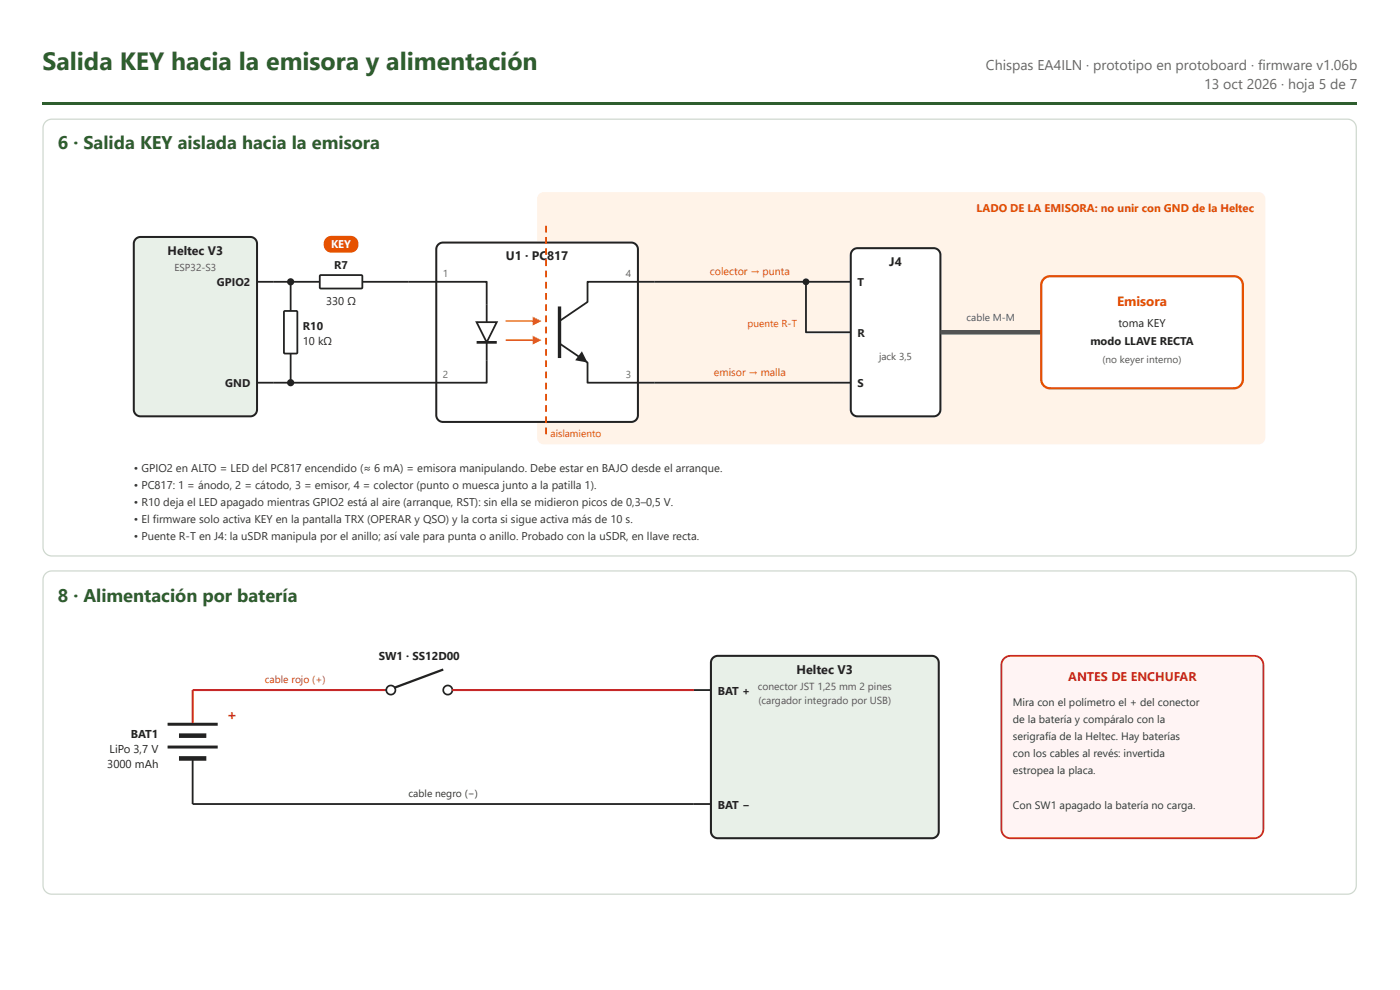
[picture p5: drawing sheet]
<svg xmlns="http://www.w3.org/2000/svg" width="297mm" height="210mm" viewBox="0 0 297 210" stroke-linecap="round" stroke-linejoin="round" font-family="sans-serif">
<defs><g id="words">
<text font-size="5.3" fill="#2e5e2e" x="9" y="14.8">Salida KEY hacia la emisora y alimentación</text>
<g font-size="3.9" fill="#2e5e2e">
<text x="12.3" y="31.5">6 · Salida KEY aislada hacia la emisora</text>
<text x="12.3" y="127.5">8 · Alimentación por batería</text>
</g>
<text font-size="3.1" fill="#c62828" x="48.1" y="152.6">+</text>
<g font-size="3" fill="#666">
<text x="209.2" y="14.8">Chispas EA4ILN · prototipo en protoboard · firmware v1.06b</text>
<text x="255.5" y="18.8">13 oct 2026 · hoja 5 de 7</text>
</g>
<text font-size="2.8" fill="#e65100" x="237" y="65">Emisora</text>
<text font-size="2.7" fill="#222" x="169" y="142.9">Heltec V3</text>
<text font-size="2.7" fill="#c62828" x="226.6" y="144.4">ANTES DE ENCHUFAR</text>
<g font-size="2.6" fill="#222">
<text x="35.6" y="54">Heltec V3</text>
<text x="107.3" y="55.2">U1 · P</text>
<text x="114.4" y="55.2">C817</text>
<text x="188.7" y="56.4">J4</text>
</g>
<text font-size="2.4" fill="#e65100" x="207.2" y="45">LADO DE LA EMISORA: no unir con GND de la Heltec</text>
<text font-size="2.4" fill="#fff" x="70.2" y="52.6">KEY</text>
<g font-size="2.4" fill="#222">
<text x="70.9" y="57.1">R7</text>
<text x="46" y="60.7">GPIO2</text>
<text x="69.2" y="64.7">330 Ω</text>
<text x="181.9" y="60.7">T</text>
<text x="64.3" y="70">R10</text>
<text x="181.9" y="71.4">R</text>
<text x="237.3" y="69.3">toma KEY</text>
<text x="64.3" y="73.1">10 kΩ</text>
<text x="231.3" y="73.1">modo LLAVE RECTA</text>
<text x="47.8" y="82.1">GND</text>
<text x="181.9" y="82.1">S</text>
<text x="80.4" y="140">SW1 · SS12D00</text>
<text x="152.3" y="147.3">BAT +</text>
<text x="23.3" y="159.6">LiPo 3,7 V</text>
<text x="27.7" y="156.4">BAT1</text>
<text x="22.7" y="162.7">3000 mAh</text>
<text x="152.3" y="171.4">BAT −</text>
</g>
<g font-size="2.4" fill="#333">
<text x="28.4" y="100.1">• GPIO2 en ALTO = LED del PC817 encendido (≈ 6 mA) = emisora manipulando. Debe estar en BAJO desde el arranque.</text>
<text x="28.4" y="103.7">• PC817: 1 = ánodo, 2 = cátodo, 3 = emisor, 4 = colector (punto o muesca junto a la patilla 1).</text>
<text x="28.4" y="107.3">• R10 deja el LED apagado mientras GPIO2 está al aire (arranque, RST): sin ella se midieron picos de 0,3–0,5 V.</text>
<text x="28.4" y="110.8">• El firmware solo activa KEY en la pantalla TRX (OPERAR y QSO) y la corta si sigue activa más de 10 s.</text>
<text x="28.4" y="114.4">• Puente R-T en J4: la uSDR manipula por el anillo; así vale para punta o anillo. Probado con la uSDR, en llave recta.</text>
</g>
<g font-size="2.3" fill="#e65100">
<text x="150.6" y="58.3">colector → punta</text>
<text x="151.5" y="79.7">emisor → malla</text>
</g>
<g font-size="2.3" fill="#333">
<text x="214.9" y="149.7">Mira con el polímetro el + del conector</text>
<text x="214.9" y="153.3">de la batería y compáralo con la</text>
<text x="214.9" y="156.9">serigrafía de la Heltec. Hay baterías</text>
<text x="214.9" y="160.6">con los cables al revés: invertida</text>
<text x="214.9" y="164.2">estropea la placa.</text>
<text x="214.9" y="171.4">Con SW1 apagado la batería no carga.</text>
</g>
<text font-size="2.2" fill="#c62828" x="56.2" y="144.8">cable rojo (+)</text>
<g font-size="2.2" fill="#555">
<text x="160.8" y="146.3">conector JST 1,25 mm 2 pines</text>
<text x="160.9" y="149.2">(cargador integrado por USB)</text>
</g>
<text font-size="2.2" fill="#333" x="86.7" y="169">cable negro (−)</text>
<g font-size="2.1" fill="#555">
<text x="37" y="57.4">ESP32-S3</text>
<text x="205.1" y="68.1">cable M-M</text>
<text x="186.5" y="76.4">jack 3,5</text>
<text x="233.9" y="76.9">(no keyer interno)</text>
</g>
<g font-size="2.1" fill="#666">
<text x="94" y="58.8">1</text>
<text x="132.8" y="58.8">4</text>
<text x="94" y="80.2">2</text>
<text x="132.8" y="80.2">3</text>
</g>
<g font-size="2.1" fill="#e65100">
<text x="158.6" y="69.3">puente R-T</text>
<text x="116.8" y="92.5">aislamiento</text>
</g>
</g></defs>
<path d="M9 21.7h278.9v.5h-278.9z" fill="#2e5e2e"/>
<path d="M9.7 25.8l.6-.4 .7-.1h274.9a1.87 1.87 0 0 1 1.8 1.8v88.9a1.87 1.87 0 0 1-1.8 1.9h-274.9a1.87 1.87 0 0 1-1.9-1.9v-88.9l.2-.7z" fill="none" stroke="#cfd8cf" stroke-width=".26"/>
<path d="M114.4 41.1l.4-.3 .6-.1h151.6a1.43 1.43 0 0 1 1.4 1.5v50.6a1.43 1.43 0 0 1-1.4 1.4h-151.6a1.43 1.43 0 0 1-1.5-1.4v-50.6l.2-.6z" fill="#fff3e8"/>
<path d="M28.8 50.7l.5-.4 .5-.1h23.3a1.43 1.43 0 0 1 1.4 1.5v35.1a1.43 1.43 0 0 1-1.4 1.5h-23.3a1.43 1.43 0 0 1-1.4-1.5v-35.1l.1-.6z" fill="#e8f0e8"/>
<path d="M28.8 50.7l.5-.4 .5-.1h23.3a1.43 1.43 0 0 1 1.4 1.5v35.1a1.43 1.43 0 0 1-1.4 1.5h-23.3a1.43 1.43 0 0 1-1.4-1.5v-35.1l.1-.6z" fill="none" stroke="#222" stroke-width=".43"/>
<path d="M54.5 59.7h13.3M76.9 59.7h9.7M54.5 81.1h3.6" fill="none" stroke="#222" stroke-width=".38"/>
<path d="M67.9 58.4l8.8-.1 .2 .3v2.4l-.3 .2h-8.6l-.2-.3z" fill="#fff"/>
<path d="M67.9 58.4l8.8-.1 .2 .3v2.4l-.3 .2h-8.6l-.2-.3z" fill="none" stroke="#222" stroke-width=".38"/>
<path d="M93 51.8l.4-.3 .6-.1h39.9a1.43 1.43 0 0 1 1.4 1.5v35.1a1.43 1.43 0 0 1-1.4 1.5h-39.9a1.43 1.43 0 0 1-1.4-1.5v-35.1l.1-.6z" fill="#fff"/>
<path d="M93 51.8l.4-.3 .6-.1h39.9a1.43 1.43 0 0 1 1.4 1.5v35.1a1.43 1.43 0 0 1-1.4 1.5h-39.9a1.43 1.43 0 0 1-1.4-1.5v-35.1l.1-.6z" fill="none" stroke="#222" stroke-width=".43"/>
<path d="M86.6 59.7h6M58.1 81.1h34.5" fill="none" stroke="#222" stroke-width=".38"/>
<circle cx="61.7" cy="59.7" r=".76" fill="#222"/>
<path d="M61.7 59.7v6.2M61.7 75v6.1" fill="none" stroke="#222" stroke-width=".38"/>
<path d="M60.3 66l2.5-.1 .3 .2v8.6l-.2 .2-2.4 .1-.2-.2z" fill="#fff"/>
<path d="M60.3 66l2.5-.1 .3 .2v8.6l-.2 .2-2.4 .1-.2-.2z" fill="none" stroke="#222" stroke-width=".38"/>
<circle cx="61.7" cy="81.1" r=".76" fill="#222"/>
<path d="M92.6 59.7h10.7v8.6M103.3 72.6v3.8" fill="none" stroke="#222" stroke-width=".38"/>
<path d="M101.1 68.3h4.3l-2.1 4.3z" fill="#fff"/>
<path d="M101.1 68.3h4.3l-2.1 4.3zM103.3 76.4v4.7h-10.7" fill="none" stroke="#222" stroke-width=".38"/>
<path d="M101.1 72.6h4.3" fill="none" stroke="#222" stroke-width=".57"/>
<path d="M107.3 68.1h6.2" fill="none" stroke="#e6a100" stroke-width=".38"/>
<path d="M113 67.1l1.9 1-1.9 .9z" fill="#e6a100"/>
<path d="M107.3 72.1h6.2" fill="none" stroke="#e6a100" stroke-width=".38"/>
<path d="M113 71.2l1.9 .9-1.9 1z" fill="#e6a100"/>
<path d="M118.7 65v10.9" fill="none" stroke="#222" stroke-width=".71" stroke-linecap="butt"/>
<path d="M135.3 59.7h-10.7v4.3l-5.9 4.1M118.7 72.8l5.9 4.1v4.2h10.7" fill="none" stroke="#222" stroke-width=".38"/>
<path d="M123.5 74.5l1.1 2.4-2.6-.5z" fill="#222"/>
<path d="M115.7 47.9h.3v1.4h-.3zM115.7 50.2h.3v1.5h-.3zM115.7 52.6h.3v1.4h-.3zM115.7 55h.3v1.4h-.3zM115.7 57.4h.3v1.4h-.3zM115.7 59.7h.3v1.5h-.3zM115.7 62.1h.3v1.4h-.3zM115.7 64.5h.3v1.4h-.3zM115.7 66.9h.3v1.4h-.3zM115.7 69.3h.3v1.4h-.3zM115.7 71.6h.3v1.5h-.3zM115.7 74h.3v1.4h-.3zM115.7 76.4h.3v1.4h-.3zM115.7 78.8h.3v1.4h-.3zM115.7 81.1h.3v1.5h-.3zM115.7 83.5h.3v1.4h-.3zM115.7 85.9h.3v1.4h-.3zM115.7 88.3h.3v1.4h-.3zM115.7 90.6h.3v1.5h-.3z" fill="#e65100"/>
<path d="M135.3 59.7h3.6M135.3 81.1h3.6" fill="none" stroke="#222" stroke-width=".38"/>
<path d="M180.9 53l.5-.3 .5-.1h16.2a1.43 1.43 0 0 1 1.4 1.4v32.8a1.43 1.43 0 0 1-1.4 1.5h-16.2a1.43 1.43 0 0 1-1.4-1.5v-32.8l.1-.5z" fill="#fff"/>
<path d="M180.9 53l.5-.3 .5-.1h16.2a1.43 1.43 0 0 1 1.4 1.4v32.8a1.43 1.43 0 0 1-1.4 1.5h-16.2a1.43 1.43 0 0 1-1.4-1.5v-32.8l.1-.5z" fill="none" stroke="#222" stroke-width=".43"/>
<path d="M138.9 59.7h41.6M171 59.7v10.7h9.5M138.9 81.1h41.6" fill="none" stroke="#222" stroke-width=".38"/>
<circle cx="171" cy="59.7" r=".71" fill="#222"/>
<path d="M199.5 70.4h21.4" fill="none" stroke="#555" stroke-width=".95" stroke-linecap="butt"/>
<path d="M221.5 59.1l.6-.4 .7-.1h39a1.9 1.9 0 0 1 1.9 1.9v19.9a1.9 1.9 0 0 1-1.9 1.9h-39a1.9 1.9 0 0 1-1.9-1.9v-19.9l.1-.8z" fill="#fff"/>
<path d="M221.5 59.1l.6-.4 .7-.1h39a1.9 1.9 0 0 1 1.9 1.9v19.9a1.9 1.9 0 0 1-1.9 1.9h-39a1.9 1.9 0 0 1-1.9-1.9v-19.9l.1-.8z" fill="none" stroke="#e65100" stroke-width=".48"/>
<path d="M69.2 50.5l1-.5h4.2a1.79 1.79 0 0 1 1.6 1.8 1.79 1.79 0 0 1-1.6 1.8h-4.1a1.8 1.8 0 0 1-1.6-1.2 1.8 1.8 0 0 1 .5-1.9z" fill="#e65100"/>
<path d="M9.7 121.6l.6-.4 .7-.2h274.9a1.87 1.87 0 0 1 1.8 1.9v64.8a1.87 1.87 0 0 1-1.8 1.9h-274.9a1.87 1.87 0 0 1-1.9-1.9v-64.8l.2-.7z" fill="none" stroke="#cfd8cf" stroke-width=".26"/>
<path d="M82 146.3h-41.1v7.2" fill="none" stroke="#c62828" stroke-width=".43"/>
<path d="M35.6 153.5h10.6M35.6 158.4h10.6" fill="none" stroke="#222" stroke-width=".63" stroke-linecap="butt"/>
<path d="M38 156h5.8M38 160.8h5.8" fill="none" stroke="#222" stroke-width=".97" stroke-linecap="butt"/>
<path d="M40.9 160.8v9.7" fill="none" stroke="#222" stroke-width=".39"/>
<circle cx="82.9" cy="146.3" r=".97" fill="#fff"/>
<circle cx="82.9" cy="146.3" r=".97" fill="none" stroke="#222" stroke-width=".36"/>
<circle cx="95" cy="146.3" r=".97" fill="#fff"/>
<circle cx="95" cy="146.3" r=".97" fill="none" stroke="#222" stroke-width=".36"/>
<path d="M94 141.9l-10.4 3.9" fill="none" stroke="#222" stroke-width=".48"/>
<path d="M96 146.3h51.2" fill="none" stroke="#c62828" stroke-width=".43"/>
<path d="M40.9 170.5h106.3" fill="none" stroke="#222" stroke-width=".39"/>
<path d="M151.2 139.5l.5-.3 .6-.2h45.4a1.45 1.45 0 0 1 1.5 1.5v35.8a1.45 1.45 0 0 1-1.5 1.4h-45.4a1.45 1.45 0 0 1-1.5-1.4v-35.8l.1-.6z" fill="#e8f0e8"/>
<path d="M151.2 139.5l.5-.3 .6-.2h45.4a1.45 1.45 0 0 1 1.5 1.5v35.8a1.45 1.45 0 0 1-1.5 1.4h-45.4a1.45 1.45 0 0 1-1.5-1.4v-35.8l.1-.6z" fill="none" stroke="#222" stroke-width=".43"/>
<path d="M147.2 146.3h3.6M147.2 170.5h3.6" fill="none" stroke="#222" stroke-width=".39"/>
<path d="M213 139.6l.6-.4 .8-.2h51.7a1.93 1.93 0 0 1 1.9 2v34.8a1.93 1.93 0 0 1-1.9 1.9h-51.7a1.93 1.93 0 0 1-2-1.9v-34.8l.2-.8z" fill="#fff4f4"/>
<path d="M213 139.6l.6-.4 .8-.2h51.7a1.93 1.93 0 0 1 1.9 2v34.8a1.93 1.93 0 0 1-1.9 1.9h-51.7a1.93 1.93 0 0 1-2-1.9v-34.8l.2-.8z" fill="none" stroke="#c62828" stroke-width=".39"/>
<use href="#words"/>
</svg>
